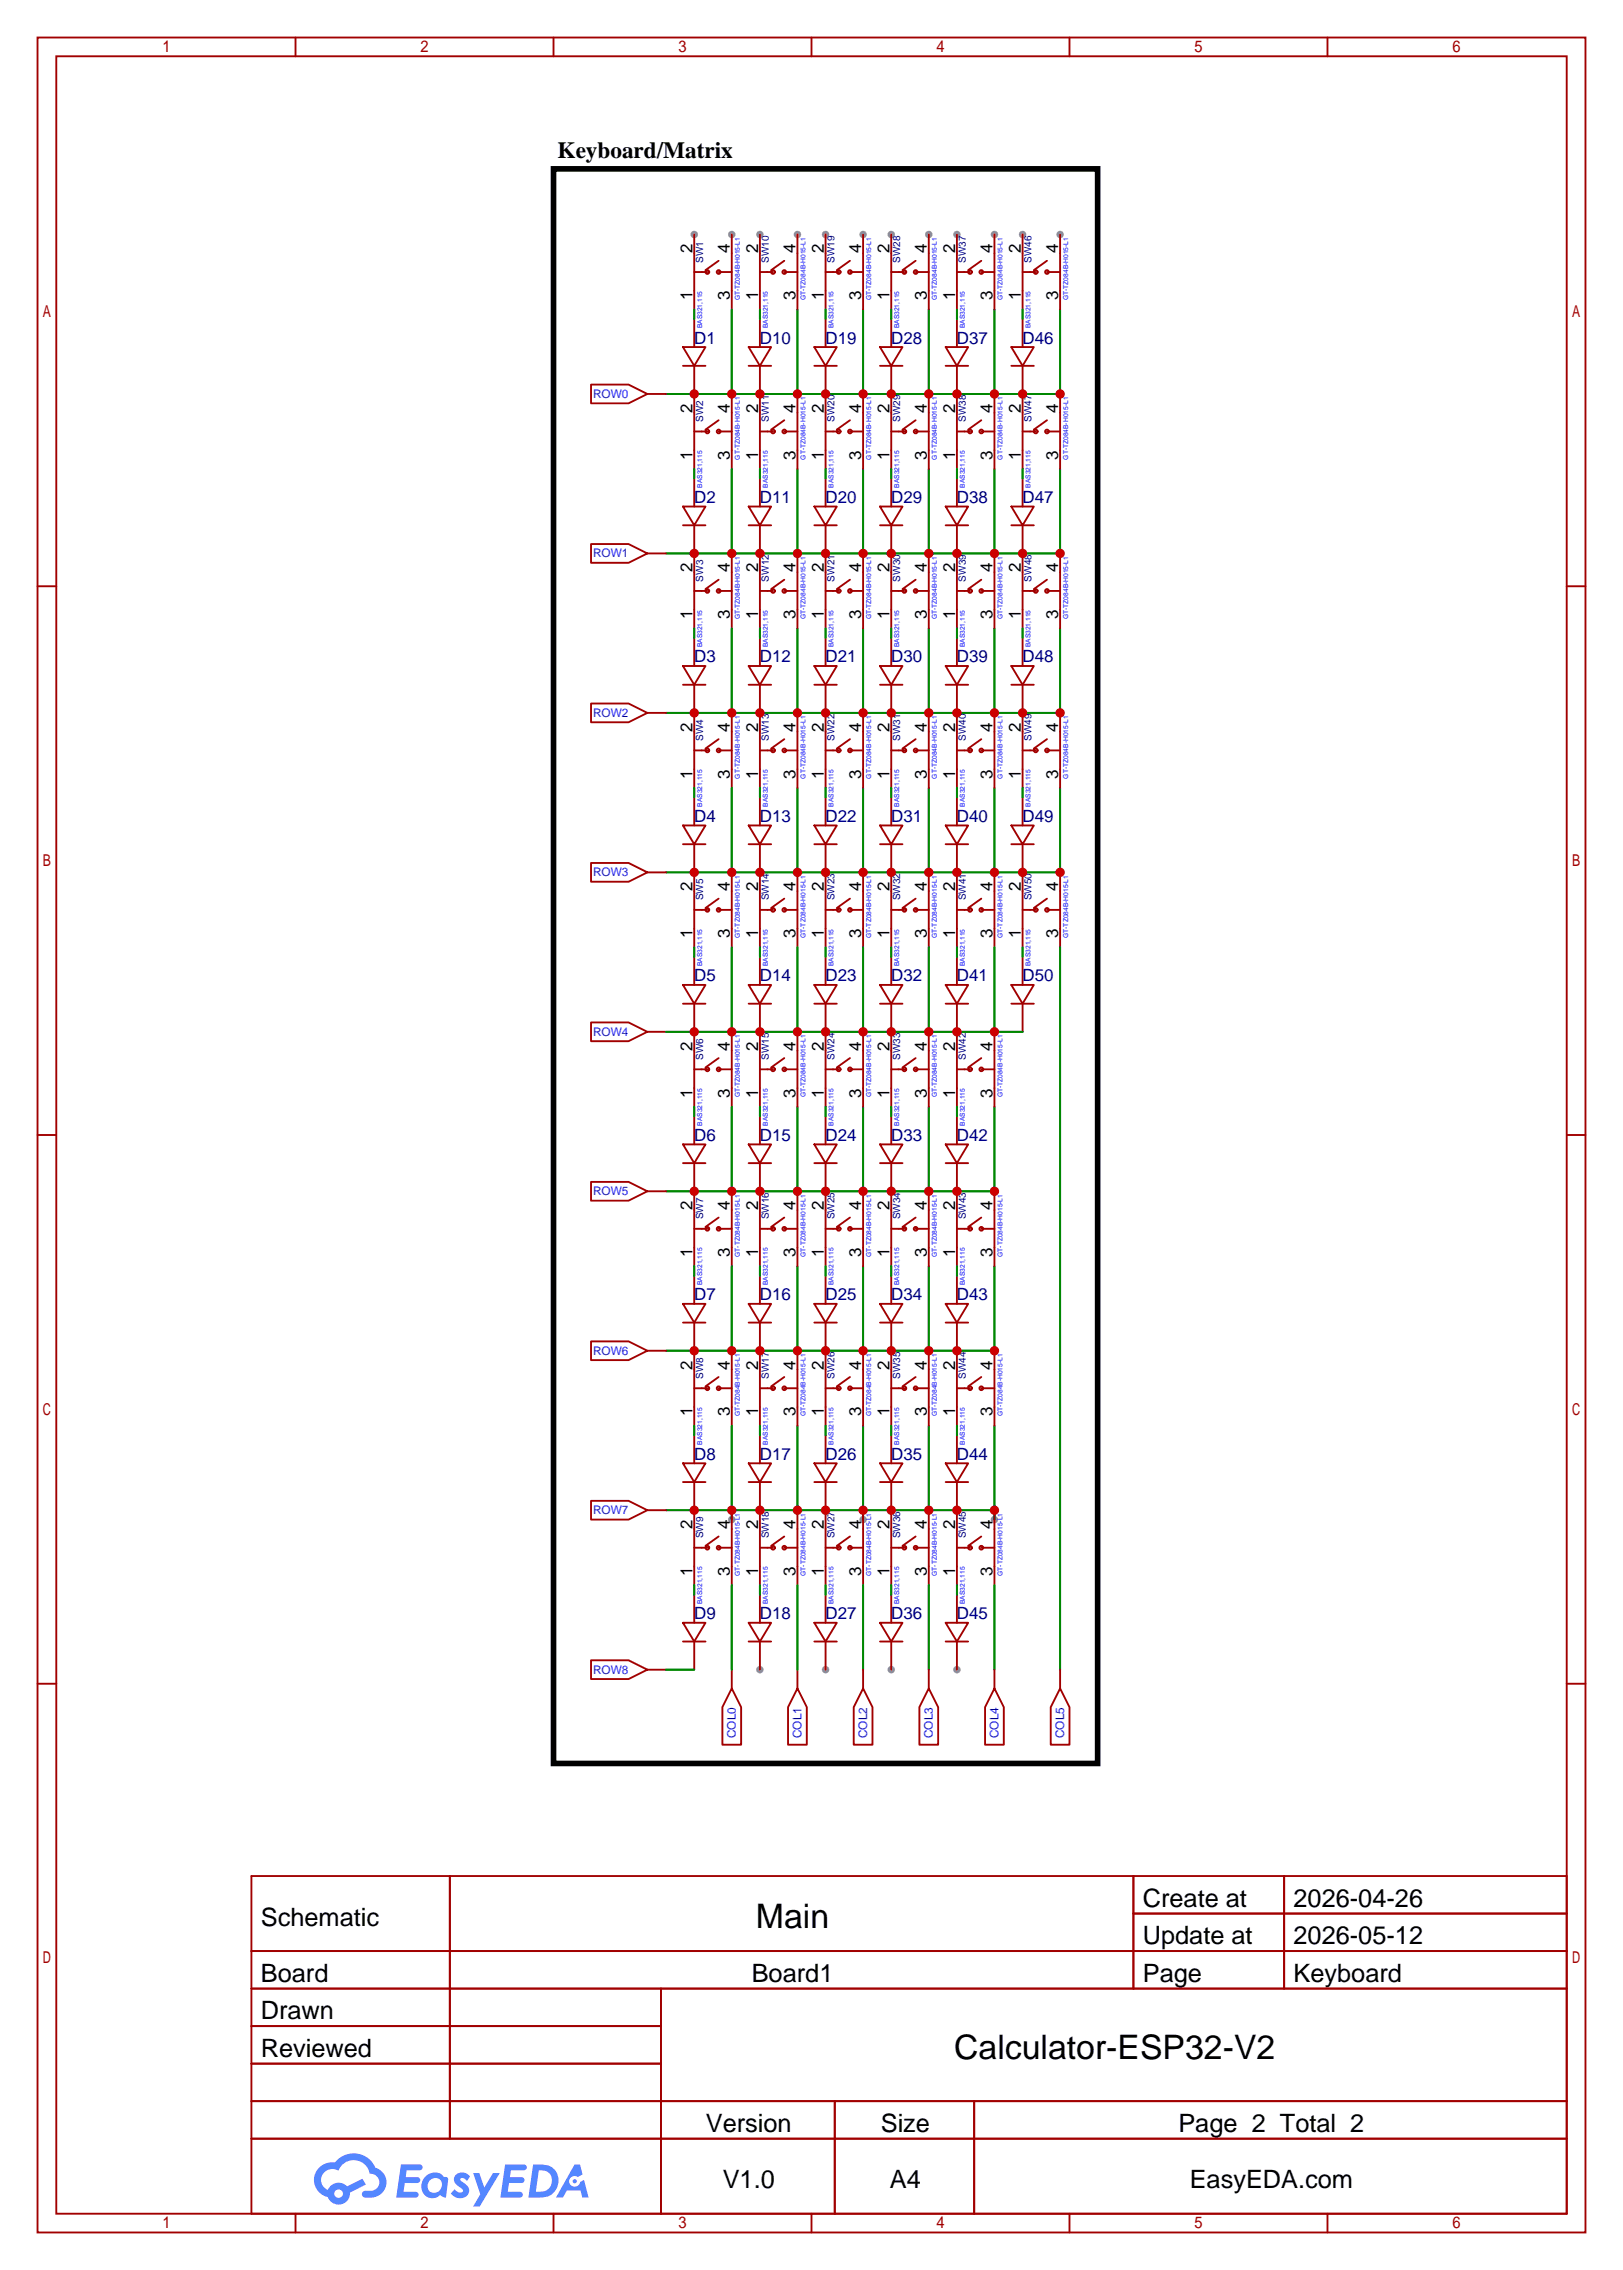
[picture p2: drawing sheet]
<svg xmlns="http://www.w3.org/2000/svg" width="220mm" height="307mm" viewBox="0 0 220 307" stroke-linecap="round" stroke-linejoin="round" font-family="sans-serif">
<defs><g id="words">
<g font-size="4.6">
<text x="102.3" y="261">Main</text>
<text x="129.2" y="278.8">Calculator-ESP32-V2</text>
</g>
<g font-size="3.4">
<text x="35.3" y="260.7">Schematic</text>
<text x="154.7" y="258.2">Create at</text>
<text x="154.7" y="263.2">Update at</text>
<text x="175.1" y="258.2">2026-04-26</text>
<text x="175.1" y="263.2">2026-05-12</text>
<text x="35.3" y="268.3">Board</text>
<text x="101.8" y="268.3">Board1</text>
<text x="154.7" y="268.3">Page</text>
<text x="175.1" y="268.3">Keyboard</text>
<text x="35.3" y="273.4">Drawn</text>
<text x="35.3" y="278.5">Reviewed</text>
<text x="95.5" y="288.6">Version</text>
<text x="119.2" y="288.6">Size</text>
<text x="159.5" y="288.6">Page 2 Total 2</text>
<text x="97.8" y="296.3">V1.0</text>
<text x="120.5" y="296.3">A4</text>
<text x="161.1" y="296.3">EasyEDA.com</text>
</g>
<text font-size="3.1" x="75.5" y="21.4">Keyboard/Matrix</text>
<g font-size="2.3">
<text x="93.7" y="34.3" transform="rotate(-90 93.7 34.3)">2</text>
<text x="98.8" y="34.3" transform="rotate(-90 98.8 34.3)">4</text>
<text x="102.6" y="34.3" transform="rotate(-90 102.6 34.3)">2</text>
<text x="107.7" y="34.3" transform="rotate(-90 107.7 34.3)">4</text>
<text x="111.5" y="34.3" transform="rotate(-90 111.5 34.3)">2</text>
<text x="116.6" y="34.3" transform="rotate(-90 116.6 34.3)">4</text>
<text x="120.4" y="34.3" transform="rotate(-90 120.4 34.3)">2</text>
<text x="125.5" y="34.3" transform="rotate(-90 125.5 34.3)">4</text>
<text x="129.3" y="34.3" transform="rotate(-90 129.3 34.3)">2</text>
<text x="134.4" y="34.3" transform="rotate(-90 134.4 34.3)">4</text>
<text x="138.2" y="34.3" transform="rotate(-90 138.2 34.3)">2</text>
<text x="143.3" y="34.3" transform="rotate(-90 143.3 34.3)">4</text>
<text x="93.7" y="40.6" transform="rotate(-90 93.7 40.6)">1</text>
<text x="98.8" y="40.6" transform="rotate(-90 98.8 40.6)">3</text>
<text x="102.6" y="40.6" transform="rotate(-90 102.6 40.6)">1</text>
<text x="107.7" y="40.6" transform="rotate(-90 107.7 40.6)">3</text>
<text x="111.5" y="40.6" transform="rotate(-90 111.5 40.6)">1</text>
<text x="116.6" y="40.6" transform="rotate(-90 116.6 40.6)">3</text>
<text x="120.4" y="40.6" transform="rotate(-90 120.4 40.6)">1</text>
<text x="125.5" y="40.6" transform="rotate(-90 125.5 40.6)">3</text>
<text x="129.3" y="40.6" transform="rotate(-90 129.3 40.6)">1</text>
<text x="134.4" y="40.6" transform="rotate(-90 134.4 40.6)">3</text>
<text x="138.2" y="40.6" transform="rotate(-90 138.2 40.6)">1</text>
<text x="143.3" y="40.6" transform="rotate(-90 143.3 40.6)">3</text>
<text x="93.7" y="55.9" transform="rotate(-90 93.7 55.9)">2</text>
<text x="98.8" y="55.9" transform="rotate(-90 98.8 55.9)">4</text>
<text x="102.6" y="55.9" transform="rotate(-90 102.6 55.9)">2</text>
<text x="107.7" y="55.9" transform="rotate(-90 107.7 55.9)">4</text>
<text x="111.5" y="55.9" transform="rotate(-90 111.5 55.9)">2</text>
<text x="116.6" y="55.9" transform="rotate(-90 116.6 55.9)">4</text>
<text x="120.4" y="55.9" transform="rotate(-90 120.4 55.9)">2</text>
<text x="125.5" y="55.9" transform="rotate(-90 125.5 55.9)">4</text>
<text x="129.3" y="55.9" transform="rotate(-90 129.3 55.9)">2</text>
<text x="134.4" y="55.9" transform="rotate(-90 134.4 55.9)">4</text>
<text x="138.2" y="55.9" transform="rotate(-90 138.2 55.9)">2</text>
<text x="143.3" y="55.9" transform="rotate(-90 143.3 55.9)">4</text>
<text x="93.7" y="62.2" transform="rotate(-90 93.7 62.2)">1</text>
<text x="98.8" y="62.2" transform="rotate(-90 98.8 62.2)">3</text>
<text x="102.6" y="62.2" transform="rotate(-90 102.6 62.2)">1</text>
<text x="107.7" y="62.2" transform="rotate(-90 107.7 62.2)">3</text>
<text x="111.5" y="62.2" transform="rotate(-90 111.5 62.2)">1</text>
<text x="116.6" y="62.2" transform="rotate(-90 116.6 62.2)">3</text>
<text x="120.4" y="62.2" transform="rotate(-90 120.4 62.2)">1</text>
<text x="125.5" y="62.2" transform="rotate(-90 125.5 62.2)">3</text>
<text x="129.3" y="62.2" transform="rotate(-90 129.3 62.2)">1</text>
<text x="134.4" y="62.2" transform="rotate(-90 134.4 62.2)">3</text>
<text x="138.2" y="62.2" transform="rotate(-90 138.2 62.2)">1</text>
<text x="143.3" y="62.2" transform="rotate(-90 143.3 62.2)">3</text>
<text x="93.7" y="77.5" transform="rotate(-90 93.7 77.5)">2</text>
<text x="98.8" y="77.5" transform="rotate(-90 98.8 77.5)">4</text>
<text x="102.6" y="77.5" transform="rotate(-90 102.6 77.5)">2</text>
<text x="107.7" y="77.5" transform="rotate(-90 107.7 77.5)">4</text>
<text x="111.5" y="77.5" transform="rotate(-90 111.5 77.5)">2</text>
<text x="116.6" y="77.5" transform="rotate(-90 116.6 77.5)">4</text>
<text x="120.4" y="77.5" transform="rotate(-90 120.4 77.5)">2</text>
<text x="125.5" y="77.5" transform="rotate(-90 125.5 77.5)">4</text>
<text x="129.3" y="77.5" transform="rotate(-90 129.3 77.5)">2</text>
<text x="134.4" y="77.5" transform="rotate(-90 134.4 77.5)">4</text>
<text x="138.2" y="77.5" transform="rotate(-90 138.2 77.5)">2</text>
<text x="143.3" y="77.5" transform="rotate(-90 143.3 77.5)">4</text>
<text x="93.7" y="83.8" transform="rotate(-90 93.7 83.8)">1</text>
<text x="98.8" y="83.8" transform="rotate(-90 98.8 83.8)">3</text>
<text x="102.6" y="83.8" transform="rotate(-90 102.6 83.8)">1</text>
<text x="107.7" y="83.8" transform="rotate(-90 107.7 83.8)">3</text>
<text x="111.5" y="83.8" transform="rotate(-90 111.5 83.8)">1</text>
<text x="116.6" y="83.8" transform="rotate(-90 116.6 83.8)">3</text>
<text x="120.4" y="83.8" transform="rotate(-90 120.4 83.8)">1</text>
<text x="125.5" y="83.8" transform="rotate(-90 125.5 83.8)">3</text>
<text x="129.3" y="83.8" transform="rotate(-90 129.3 83.8)">1</text>
<text x="134.4" y="83.8" transform="rotate(-90 134.4 83.8)">3</text>
<text x="138.2" y="83.8" transform="rotate(-90 138.2 83.8)">1</text>
<text x="143.3" y="83.8" transform="rotate(-90 143.3 83.8)">3</text>
<text x="93.7" y="99.1" transform="rotate(-90 93.7 99.1)">2</text>
<text x="98.8" y="99.1" transform="rotate(-90 98.8 99.1)">4</text>
<text x="102.6" y="99.1" transform="rotate(-90 102.6 99.1)">2</text>
<text x="107.7" y="99.1" transform="rotate(-90 107.7 99.1)">4</text>
<text x="111.5" y="99.1" transform="rotate(-90 111.5 99.1)">2</text>
<text x="116.6" y="99.1" transform="rotate(-90 116.6 99.1)">4</text>
<text x="120.4" y="99.1" transform="rotate(-90 120.4 99.1)">2</text>
<text x="125.5" y="99.1" transform="rotate(-90 125.5 99.1)">4</text>
<text x="129.3" y="99.1" transform="rotate(-90 129.3 99.1)">2</text>
<text x="134.4" y="99.1" transform="rotate(-90 134.4 99.1)">4</text>
<text x="138.2" y="99.1" transform="rotate(-90 138.2 99.1)">2</text>
<text x="143.3" y="99.1" transform="rotate(-90 143.3 99.1)">4</text>
<text x="93.7" y="105.4" transform="rotate(-90 93.7 105.4)">1</text>
<text x="98.8" y="105.4" transform="rotate(-90 98.8 105.4)">3</text>
<text x="102.6" y="105.4" transform="rotate(-90 102.6 105.4)">1</text>
<text x="107.7" y="105.4" transform="rotate(-90 107.7 105.4)">3</text>
<text x="111.5" y="105.4" transform="rotate(-90 111.5 105.4)">1</text>
<text x="116.6" y="105.4" transform="rotate(-90 116.6 105.4)">3</text>
<text x="120.4" y="105.4" transform="rotate(-90 120.4 105.4)">1</text>
<text x="125.5" y="105.4" transform="rotate(-90 125.5 105.4)">3</text>
<text x="129.3" y="105.4" transform="rotate(-90 129.3 105.4)">1</text>
<text x="134.4" y="105.4" transform="rotate(-90 134.4 105.4)">3</text>
<text x="138.2" y="105.4" transform="rotate(-90 138.2 105.4)">1</text>
<text x="143.3" y="105.4" transform="rotate(-90 143.3 105.4)">3</text>
<text x="93.7" y="120.7" transform="rotate(-90 93.7 120.7)">2</text>
<text x="98.8" y="120.7" transform="rotate(-90 98.8 120.7)">4</text>
<text x="102.6" y="120.7" transform="rotate(-90 102.6 120.7)">2</text>
<text x="107.7" y="120.7" transform="rotate(-90 107.7 120.7)">4</text>
<text x="111.5" y="120.7" transform="rotate(-90 111.5 120.7)">2</text>
<text x="116.6" y="120.7" transform="rotate(-90 116.6 120.7)">4</text>
<text x="120.4" y="120.7" transform="rotate(-90 120.4 120.7)">2</text>
<text x="125.5" y="120.7" transform="rotate(-90 125.5 120.7)">4</text>
<text x="129.3" y="120.7" transform="rotate(-90 129.3 120.7)">2</text>
<text x="134.4" y="120.7" transform="rotate(-90 134.4 120.7)">4</text>
<text x="138.2" y="120.7" transform="rotate(-90 138.2 120.7)">2</text>
<text x="143.3" y="120.7" transform="rotate(-90 143.3 120.7)">4</text>
<text x="93.7" y="127" transform="rotate(-90 93.7 127)">1</text>
<text x="98.8" y="127" transform="rotate(-90 98.8 127)">3</text>
<text x="102.6" y="127" transform="rotate(-90 102.6 127)">1</text>
<text x="107.7" y="127" transform="rotate(-90 107.7 127)">3</text>
<text x="111.5" y="127" transform="rotate(-90 111.5 127)">1</text>
<text x="116.6" y="127" transform="rotate(-90 116.6 127)">3</text>
<text x="120.4" y="127" transform="rotate(-90 120.4 127)">1</text>
<text x="125.5" y="127" transform="rotate(-90 125.5 127)">3</text>
<text x="129.3" y="127" transform="rotate(-90 129.3 127)">1</text>
<text x="134.4" y="127" transform="rotate(-90 134.4 127)">3</text>
<text x="138.2" y="127" transform="rotate(-90 138.2 127)">1</text>
<text x="143.3" y="127" transform="rotate(-90 143.3 127)">3</text>
<text x="93.7" y="142.2" transform="rotate(-90 93.7 142.2)">2</text>
<text x="98.8" y="142.2" transform="rotate(-90 98.8 142.2)">4</text>
<text x="102.6" y="142.2" transform="rotate(-90 102.6 142.2)">2</text>
<text x="107.7" y="142.2" transform="rotate(-90 107.7 142.2)">4</text>
<text x="111.5" y="142.2" transform="rotate(-90 111.5 142.2)">2</text>
<text x="116.6" y="142.2" transform="rotate(-90 116.6 142.2)">4</text>
<text x="120.4" y="142.2" transform="rotate(-90 120.4 142.2)">2</text>
<text x="125.5" y="142.2" transform="rotate(-90 125.5 142.2)">4</text>
<text x="129.3" y="142.2" transform="rotate(-90 129.3 142.2)">2</text>
<text x="134.4" y="142.2" transform="rotate(-90 134.4 142.2)">4</text>
<text x="93.7" y="148.6" transform="rotate(-90 93.7 148.6)">1</text>
<text x="98.8" y="148.6" transform="rotate(-90 98.8 148.6)">3</text>
<text x="102.6" y="148.6" transform="rotate(-90 102.6 148.6)">1</text>
<text x="107.7" y="148.6" transform="rotate(-90 107.7 148.6)">3</text>
<text x="111.5" y="148.6" transform="rotate(-90 111.5 148.6)">1</text>
<text x="116.6" y="148.6" transform="rotate(-90 116.6 148.6)">3</text>
<text x="120.4" y="148.6" transform="rotate(-90 120.4 148.6)">1</text>
<text x="125.5" y="148.6" transform="rotate(-90 125.5 148.6)">3</text>
<text x="129.3" y="148.6" transform="rotate(-90 129.3 148.6)">1</text>
<text x="134.4" y="148.6" transform="rotate(-90 134.4 148.6)">3</text>
<text x="93.7" y="163.8" transform="rotate(-90 93.7 163.8)">2</text>
<text x="98.8" y="163.8" transform="rotate(-90 98.8 163.8)">4</text>
<text x="102.6" y="163.8" transform="rotate(-90 102.6 163.8)">2</text>
<text x="107.7" y="163.8" transform="rotate(-90 107.7 163.8)">4</text>
<text x="111.5" y="163.8" transform="rotate(-90 111.5 163.8)">2</text>
<text x="116.6" y="163.8" transform="rotate(-90 116.6 163.8)">4</text>
<text x="120.4" y="163.8" transform="rotate(-90 120.4 163.8)">2</text>
<text x="125.5" y="163.8" transform="rotate(-90 125.5 163.8)">4</text>
<text x="129.3" y="163.8" transform="rotate(-90 129.3 163.8)">2</text>
<text x="134.4" y="163.8" transform="rotate(-90 134.4 163.8)">4</text>
<text x="93.7" y="170.2" transform="rotate(-90 93.7 170.2)">1</text>
<text x="98.8" y="170.2" transform="rotate(-90 98.8 170.2)">3</text>
<text x="102.6" y="170.2" transform="rotate(-90 102.6 170.2)">1</text>
<text x="107.7" y="170.2" transform="rotate(-90 107.7 170.2)">3</text>
<text x="111.5" y="170.2" transform="rotate(-90 111.5 170.2)">1</text>
<text x="116.6" y="170.2" transform="rotate(-90 116.6 170.2)">3</text>
<text x="120.4" y="170.2" transform="rotate(-90 120.4 170.2)">1</text>
<text x="125.5" y="170.2" transform="rotate(-90 125.5 170.2)">3</text>
<text x="129.3" y="170.2" transform="rotate(-90 129.3 170.2)">1</text>
<text x="134.4" y="170.2" transform="rotate(-90 134.4 170.2)">3</text>
<text x="93.7" y="185.4" transform="rotate(-90 93.7 185.4)">2</text>
<text x="98.8" y="185.4" transform="rotate(-90 98.8 185.4)">4</text>
<text x="102.6" y="185.4" transform="rotate(-90 102.6 185.4)">2</text>
<text x="107.7" y="185.4" transform="rotate(-90 107.7 185.4)">4</text>
<text x="111.5" y="185.4" transform="rotate(-90 111.5 185.4)">2</text>
<text x="116.6" y="185.4" transform="rotate(-90 116.6 185.4)">4</text>
<text x="120.4" y="185.4" transform="rotate(-90 120.4 185.4)">2</text>
<text x="125.5" y="185.4" transform="rotate(-90 125.5 185.4)">4</text>
<text x="129.3" y="185.4" transform="rotate(-90 129.3 185.4)">2</text>
<text x="134.4" y="185.4" transform="rotate(-90 134.4 185.4)">4</text>
<text x="93.7" y="191.8" transform="rotate(-90 93.7 191.8)">1</text>
<text x="98.8" y="191.8" transform="rotate(-90 98.8 191.8)">3</text>
<text x="102.6" y="191.8" transform="rotate(-90 102.6 191.8)">1</text>
<text x="107.7" y="191.8" transform="rotate(-90 107.7 191.8)">3</text>
<text x="111.5" y="191.8" transform="rotate(-90 111.5 191.8)">1</text>
<text x="116.6" y="191.8" transform="rotate(-90 116.6 191.8)">3</text>
<text x="120.4" y="191.8" transform="rotate(-90 120.4 191.8)">1</text>
<text x="125.5" y="191.8" transform="rotate(-90 125.5 191.8)">3</text>
<text x="129.3" y="191.8" transform="rotate(-90 129.3 191.8)">1</text>
<text x="134.4" y="191.8" transform="rotate(-90 134.4 191.8)">3</text>
<text x="93.7" y="207" transform="rotate(-90 93.7 207)">2</text>
<text x="98.8" y="207" transform="rotate(-90 98.8 207)">4</text>
<text x="102.6" y="207" transform="rotate(-90 102.6 207)">2</text>
<text x="107.7" y="207" transform="rotate(-90 107.7 207)">4</text>
<text x="111.5" y="207" transform="rotate(-90 111.5 207)">2</text>
<text x="116.6" y="207" transform="rotate(-90 116.6 207)">4</text>
<text x="120.4" y="207" transform="rotate(-90 120.4 207)">2</text>
<text x="125.5" y="207" transform="rotate(-90 125.5 207)">4</text>
<text x="129.3" y="207" transform="rotate(-90 129.3 207)">2</text>
<text x="134.4" y="207" transform="rotate(-90 134.4 207)">4</text>
<text x="93.7" y="213.4" transform="rotate(-90 93.7 213.4)">1</text>
<text x="98.8" y="213.4" transform="rotate(-90 98.8 213.4)">3</text>
<text x="102.6" y="213.4" transform="rotate(-90 102.6 213.4)">1</text>
<text x="107.7" y="213.4" transform="rotate(-90 107.7 213.4)">3</text>
<text x="111.5" y="213.4" transform="rotate(-90 111.5 213.4)">1</text>
<text x="116.6" y="213.4" transform="rotate(-90 116.6 213.4)">3</text>
<text x="120.4" y="213.4" transform="rotate(-90 120.4 213.4)">1</text>
<text x="125.5" y="213.4" transform="rotate(-90 125.5 213.4)">3</text>
<text x="129.3" y="213.4" transform="rotate(-90 129.3 213.4)">1</text>
<text x="134.4" y="213.4" transform="rotate(-90 134.4 213.4)">3</text>
</g>
<g font-size="2.3" fill="#000080">
<text x="94" y="46.5">D1</text>
<text x="102.9" y="46.5">D10</text>
<text x="111.8" y="46.5">D19</text>
<text x="120.6" y="46.5">D28</text>
<text x="129.5" y="46.5">D37</text>
<text x="138.4" y="46.5">D46</text>
<text x="94" y="68.1">D2</text>
<text x="102.9" y="68.1">D11</text>
<text x="111.8" y="68.1">D20</text>
<text x="120.6" y="68.1">D29</text>
<text x="129.5" y="68.1">D38</text>
<text x="138.4" y="68.1">D47</text>
<text x="94" y="89.7">D3</text>
<text x="102.9" y="89.7">D12</text>
<text x="111.8" y="89.7">D21</text>
<text x="120.6" y="89.7">D30</text>
<text x="129.5" y="89.7">D39</text>
<text x="138.4" y="89.7">D48</text>
<text x="94" y="111.3">D4</text>
<text x="102.9" y="111.3">D13</text>
<text x="111.8" y="111.3">D22</text>
<text x="120.6" y="111.3">D31</text>
<text x="129.5" y="111.3">D40</text>
<text x="138.4" y="111.3">D49</text>
<text x="94" y="132.9">D5</text>
<text x="102.9" y="132.9">D14</text>
<text x="111.8" y="132.9">D23</text>
<text x="120.6" y="132.9">D32</text>
<text x="129.5" y="132.9">D41</text>
<text x="138.4" y="132.9">D50</text>
<text x="94" y="154.5">D6</text>
<text x="102.9" y="154.5">D15</text>
<text x="111.8" y="154.5">D24</text>
<text x="120.6" y="154.5">D33</text>
<text x="129.5" y="154.5">D42</text>
<text x="94" y="176.1">D7</text>
<text x="102.9" y="176.1">D16</text>
<text x="111.8" y="176.1">D25</text>
<text x="120.6" y="176.1">D34</text>
<text x="129.5" y="176.1">D43</text>
<text x="94" y="197.6">D8</text>
<text x="102.9" y="197.6">D17</text>
<text x="111.8" y="197.6">D26</text>
<text x="120.6" y="197.6">D35</text>
<text x="129.5" y="197.6">D44</text>
<text x="94" y="219.2">D9</text>
<text x="102.9" y="219.2">D18</text>
<text x="111.8" y="219.2">D27</text>
<text x="120.6" y="219.2">D36</text>
<text x="129.5" y="219.2">D45</text>
</g>
<g font-size="1.6" fill="#00f">
<text x="80.3" y="53.9">ROW0</text>
<text x="80.3" y="75.5">ROW1</text>
<text x="80.3" y="97.1">ROW2</text>
<text x="80.3" y="118.7">ROW3</text>
<text x="80.3" y="140.3">ROW4</text>
<text x="80.3" y="161.8">ROW5</text>
<text x="80.3" y="183.4">ROW6</text>
<text x="80.3" y="205">ROW7</text>
<text x="80.3" y="226.6">ROW8</text>
<text x="99.6" y="235.3" transform="rotate(-90 99.6 235.3)">COL0</text>
<text x="108.5" y="235.3" transform="rotate(-90 108.5 235.3)">COL1</text>
<text x="117.4" y="235.3" transform="rotate(-90 117.4 235.3)">COL2</text>
<text x="126.3" y="235.3" transform="rotate(-90 126.3 235.3)">COL3</text>
<text x="135.2" y="235.3" transform="rotate(-90 135.2 235.3)">COL4</text>
<text x="144.1" y="235.3" transform="rotate(-90 144.1 235.3)">COL5</text>
</g>
<g font-size="1.4" fill="#000080">
<text x="95.2" y="35.6" transform="rotate(-90 95.2 35.6)">SW1</text>
<text x="104.1" y="35.6" transform="rotate(-90 104.1 35.6)">SW10</text>
<text x="113" y="35.6" transform="rotate(-90 113 35.6)">SW19</text>
<text x="121.9" y="35.6" transform="rotate(-90 121.9 35.6)">SW28</text>
<text x="130.8" y="35.6" transform="rotate(-90 130.8 35.6)">SW37</text>
<text x="139.6" y="35.6" transform="rotate(-90 139.6 35.6)">SW46</text>
<text x="95.2" y="57.2" transform="rotate(-90 95.2 57.2)">SW2</text>
<text x="104.1" y="57.2" transform="rotate(-90 104.1 57.2)">SW11</text>
<text x="113" y="57.2" transform="rotate(-90 113 57.2)">SW20</text>
<text x="121.9" y="57.2" transform="rotate(-90 121.9 57.2)">SW29</text>
<text x="130.8" y="57.2" transform="rotate(-90 130.8 57.2)">SW38</text>
<text x="139.6" y="57.2" transform="rotate(-90 139.6 57.2)">SW47</text>
<text x="95.2" y="78.7" transform="rotate(-90 95.2 78.7)">SW3</text>
<text x="104.1" y="78.7" transform="rotate(-90 104.1 78.7)">SW12</text>
<text x="113" y="78.7" transform="rotate(-90 113 78.7)">SW21</text>
<text x="121.9" y="78.7" transform="rotate(-90 121.9 78.7)">SW30</text>
<text x="130.8" y="78.7" transform="rotate(-90 130.8 78.7)">SW39</text>
<text x="139.6" y="78.7" transform="rotate(-90 139.6 78.7)">SW48</text>
<text x="95.2" y="100.3" transform="rotate(-90 95.2 100.3)">SW4</text>
<text x="104.1" y="100.3" transform="rotate(-90 104.1 100.3)">SW13</text>
<text x="113" y="100.3" transform="rotate(-90 113 100.3)">SW22</text>
<text x="121.9" y="100.3" transform="rotate(-90 121.9 100.3)">SW31</text>
<text x="130.8" y="100.3" transform="rotate(-90 130.8 100.3)">SW40</text>
<text x="139.6" y="100.3" transform="rotate(-90 139.6 100.3)">SW49</text>
<text x="95.2" y="121.9" transform="rotate(-90 95.2 121.9)">SW5</text>
<text x="104.1" y="121.9" transform="rotate(-90 104.1 121.9)">SW14</text>
<text x="113" y="121.9" transform="rotate(-90 113 121.9)">SW23</text>
<text x="121.9" y="121.9" transform="rotate(-90 121.9 121.9)">SW32</text>
<text x="130.8" y="121.9" transform="rotate(-90 130.8 121.9)">SW41</text>
<text x="139.6" y="121.9" transform="rotate(-90 139.6 121.9)">SW50</text>
<text x="95.2" y="143.5" transform="rotate(-90 95.2 143.5)">SW6</text>
<text x="104.1" y="143.5" transform="rotate(-90 104.1 143.5)">SW15</text>
<text x="113" y="143.5" transform="rotate(-90 113 143.5)">SW24</text>
<text x="121.9" y="143.5" transform="rotate(-90 121.9 143.5)">SW33</text>
<text x="130.8" y="143.5" transform="rotate(-90 130.8 143.5)">SW42</text>
<text x="95.2" y="165.1" transform="rotate(-90 95.2 165.1)">SW7</text>
<text x="104.1" y="165.1" transform="rotate(-90 104.1 165.1)">SW16</text>
<text x="113" y="165.1" transform="rotate(-90 113 165.1)">SW25</text>
<text x="121.9" y="165.1" transform="rotate(-90 121.9 165.1)">SW34</text>
<text x="130.8" y="165.1" transform="rotate(-90 130.8 165.1)">SW43</text>
<text x="95.2" y="186.7" transform="rotate(-90 95.2 186.7)">SW8</text>
<text x="104.1" y="186.7" transform="rotate(-90 104.1 186.7)">SW17</text>
<text x="113" y="186.7" transform="rotate(-90 113 186.7)">SW26</text>
<text x="121.9" y="186.7" transform="rotate(-90 121.9 186.7)">SW35</text>
<text x="130.8" y="186.7" transform="rotate(-90 130.8 186.7)">SW44</text>
<text x="95.2" y="208.3" transform="rotate(-90 95.2 208.3)">SW9</text>
<text x="104.1" y="208.3" transform="rotate(-90 104.1 208.3)">SW18</text>
<text x="113" y="208.3" transform="rotate(-90 113 208.3)">SW27</text>
<text x="121.9" y="208.3" transform="rotate(-90 121.9 208.3)">SW36</text>
<text x="130.8" y="208.3" transform="rotate(-90 130.8 208.3)">SW45</text>
</g>
<g font-size=".9" fill="#00f">
<text x="100.1" y="40.6" transform="rotate(-90 100.1 40.6)">GT-TZ084B-H015-L1</text>
<text x="109" y="40.6" transform="rotate(-90 109 40.6)">GT-TZ084B-H015-L1</text>
<text x="117.9" y="40.6" transform="rotate(-90 117.9 40.6)">GT-TZ084B-H015-L1</text>
<text x="126.8" y="40.6" transform="rotate(-90 126.8 40.6)">GT-TZ084B-H015-L1</text>
<text x="135.7" y="40.6" transform="rotate(-90 135.7 40.6)">GT-TZ084B-H015-L1</text>
<text x="144.6" y="40.6" transform="rotate(-90 144.6 40.6)">GT-TZ084B-H015-L1</text>
<text x="95.1" y="44.4" transform="rotate(-90 95.1 44.4)">BAS321,115</text>
<text x="103.9" y="44.4" transform="rotate(-90 103.9 44.4)">BAS321,115</text>
<text x="112.8" y="44.4" transform="rotate(-90 112.8 44.4)">BAS321,115</text>
<text x="121.7" y="44.4" transform="rotate(-90 121.7 44.4)">BAS321,115</text>
<text x="130.6" y="44.4" transform="rotate(-90 130.6 44.4)">BAS321,115</text>
<text x="139.5" y="44.4" transform="rotate(-90 139.5 44.4)">BAS321,115</text>
<text x="100.1" y="62.2" transform="rotate(-90 100.1 62.2)">GT-TZ084B-H015-L1</text>
<text x="109" y="62.2" transform="rotate(-90 109 62.2)">GT-TZ084B-H015-L1</text>
<text x="117.9" y="62.2" transform="rotate(-90 117.9 62.2)">GT-TZ084B-H015-L1</text>
<text x="126.8" y="62.2" transform="rotate(-90 126.8 62.2)">GT-TZ084B-H015-L1</text>
<text x="135.7" y="62.2" transform="rotate(-90 135.7 62.2)">GT-TZ084B-H015-L1</text>
<text x="144.6" y="62.2" transform="rotate(-90 144.6 62.2)">GT-TZ084B-H015-L1</text>
<text x="95.1" y="66" transform="rotate(-90 95.1 66)">BAS321,115</text>
<text x="103.9" y="66" transform="rotate(-90 103.9 66)">BAS321,115</text>
<text x="112.8" y="66" transform="rotate(-90 112.8 66)">BAS321,115</text>
<text x="121.7" y="66" transform="rotate(-90 121.7 66)">BAS321,115</text>
<text x="130.6" y="66" transform="rotate(-90 130.6 66)">BAS321,115</text>
<text x="139.5" y="66" transform="rotate(-90 139.5 66)">BAS321,115</text>
<text x="100.1" y="83.8" transform="rotate(-90 100.1 83.8)">GT-TZ084B-H015-L1</text>
<text x="109" y="83.8" transform="rotate(-90 109 83.8)">GT-TZ084B-H015-L1</text>
<text x="117.9" y="83.8" transform="rotate(-90 117.9 83.8)">GT-TZ084B-H015-L1</text>
<text x="126.8" y="83.8" transform="rotate(-90 126.8 83.8)">GT-TZ084B-H015-L1</text>
<text x="135.7" y="83.8" transform="rotate(-90 135.7 83.8)">GT-TZ084B-H015-L1</text>
<text x="144.6" y="83.8" transform="rotate(-90 144.6 83.8)">GT-TZ084B-H015-L1</text>
<text x="95.1" y="87.6" transform="rotate(-90 95.1 87.6)">BAS321,115</text>
<text x="103.9" y="87.6" transform="rotate(-90 103.9 87.6)">BAS321,115</text>
<text x="112.8" y="87.6" transform="rotate(-90 112.8 87.6)">BAS321,115</text>
<text x="121.7" y="87.6" transform="rotate(-90 121.7 87.6)">BAS321,115</text>
<text x="130.6" y="87.6" transform="rotate(-90 130.6 87.6)">BAS321,115</text>
<text x="139.5" y="87.6" transform="rotate(-90 139.5 87.6)">BAS321,115</text>
<text x="100.1" y="105.4" transform="rotate(-90 100.1 105.4)">GT-TZ084B-H015-L1</text>
<text x="109" y="105.4" transform="rotate(-90 109 105.4)">GT-TZ084B-H015-L1</text>
<text x="117.9" y="105.4" transform="rotate(-90 117.9 105.4)">GT-TZ084B-H015-L1</text>
<text x="126.8" y="105.4" transform="rotate(-90 126.8 105.4)">GT-TZ084B-H015-L1</text>
<text x="135.7" y="105.4" transform="rotate(-90 135.7 105.4)">GT-TZ084B-H015-L1</text>
<text x="144.6" y="105.4" transform="rotate(-90 144.6 105.4)">GT-TZ084B-H015-L1</text>
<text x="95.1" y="109.2" transform="rotate(-90 95.1 109.2)">BAS321,115</text>
<text x="103.9" y="109.2" transform="rotate(-90 103.9 109.2)">BAS321,115</text>
<text x="112.8" y="109.2" transform="rotate(-90 112.8 109.2)">BAS321,115</text>
<text x="121.7" y="109.2" transform="rotate(-90 121.7 109.2)">BAS321,115</text>
<text x="130.6" y="109.2" transform="rotate(-90 130.6 109.2)">BAS321,115</text>
<text x="139.5" y="109.2" transform="rotate(-90 139.5 109.2)">BAS321,115</text>
<text x="95.1" y="130.8" transform="rotate(-90 95.1 130.8)">BAS321,115</text>
<text x="100.1" y="127" transform="rotate(-90 100.1 127)">GT-TZ084B-H015-L1</text>
<text x="103.9" y="130.8" transform="rotate(-90 103.9 130.8)">BAS321,115</text>
<text x="109" y="127" transform="rotate(-90 109 127)">GT-TZ084B-H015-L1</text>
<text x="112.8" y="130.8" transform="rotate(-90 112.8 130.8)">BAS321,115</text>
<text x="117.9" y="127" transform="rotate(-90 117.9 127)">GT-TZ084B-H015-L1</text>
<text x="121.7" y="130.8" transform="rotate(-90 121.7 130.8)">BAS321,115</text>
<text x="126.8" y="127" transform="rotate(-90 126.8 127)">GT-TZ084B-H015-L1</text>
<text x="130.6" y="130.8" transform="rotate(-90 130.6 130.8)">BAS321,115</text>
<text x="135.7" y="127" transform="rotate(-90 135.7 127)">GT-TZ084B-H015-L1</text>
<text x="139.5" y="130.8" transform="rotate(-90 139.5 130.8)">BAS321,115</text>
<text x="144.6" y="127" transform="rotate(-90 144.6 127)">GT-TZ084B-H015-L1</text>
<text x="100.1" y="148.6" transform="rotate(-90 100.1 148.6)">GT-TZ084B-H015-L1</text>
<text x="109" y="148.6" transform="rotate(-90 109 148.6)">GT-TZ084B-H015-L1</text>
<text x="117.9" y="148.6" transform="rotate(-90 117.9 148.6)">GT-TZ084B-H015-L1</text>
<text x="126.8" y="148.6" transform="rotate(-90 126.8 148.6)">GT-TZ084B-H015-L1</text>
<text x="135.7" y="148.6" transform="rotate(-90 135.7 148.6)">GT-TZ084B-H015-L1</text>
<text x="95.1" y="152.4" transform="rotate(-90 95.1 152.4)">BAS321,115</text>
<text x="103.9" y="152.4" transform="rotate(-90 103.9 152.4)">BAS321,115</text>
<text x="112.8" y="152.4" transform="rotate(-90 112.8 152.4)">BAS321,115</text>
<text x="121.7" y="152.4" transform="rotate(-90 121.7 152.4)">BAS321,115</text>
<text x="130.6" y="152.4" transform="rotate(-90 130.6 152.4)">BAS321,115</text>
<text x="95.1" y="174" transform="rotate(-90 95.1 174)">BAS321,115</text>
<text x="100.1" y="170.2" transform="rotate(-90 100.1 170.2)">GT-TZ084B-H015-L1</text>
<text x="103.9" y="174" transform="rotate(-90 103.9 174)">BAS321,115</text>
<text x="109" y="170.2" transform="rotate(-90 109 170.2)">GT-TZ084B-H015-L1</text>
<text x="112.8" y="174" transform="rotate(-90 112.8 174)">BAS321,115</text>
<text x="117.9" y="170.2" transform="rotate(-90 117.9 170.2)">GT-TZ084B-H015-L1</text>
<text x="121.7" y="174" transform="rotate(-90 121.7 174)">BAS321,115</text>
<text x="126.8" y="170.2" transform="rotate(-90 126.8 170.2)">GT-TZ084B-H015-L1</text>
<text x="130.6" y="174" transform="rotate(-90 130.6 174)">BAS321,115</text>
<text x="135.7" y="170.2" transform="rotate(-90 135.7 170.2)">GT-TZ084B-H015-L1</text>
<text x="100.1" y="191.8" transform="rotate(-90 100.1 191.8)">GT-TZ084B-H015-L1</text>
<text x="109" y="191.8" transform="rotate(-90 109 191.8)">GT-TZ084B-H015-L1</text>
<text x="117.9" y="191.8" transform="rotate(-90 117.9 191.8)">GT-TZ084B-H015-L1</text>
<text x="126.8" y="191.8" transform="rotate(-90 126.8 191.8)">GT-TZ084B-H015-L1</text>
<text x="135.7" y="191.8" transform="rotate(-90 135.7 191.8)">GT-TZ084B-H015-L1</text>
<text x="95.1" y="195.6" transform="rotate(-90 95.1 195.6)">BAS321,115</text>
<text x="103.9" y="195.6" transform="rotate(-90 103.9 195.6)">BAS321,115</text>
<text x="112.8" y="195.6" transform="rotate(-90 112.8 195.6)">BAS321,115</text>
<text x="121.7" y="195.6" transform="rotate(-90 121.7 195.6)">BAS321,115</text>
<text x="130.6" y="195.6" transform="rotate(-90 130.6 195.6)">BAS321,115</text>
<text x="100.1" y="213.4" transform="rotate(-90 100.1 213.4)">GT-TZ084B-H015-L1</text>
<text x="109" y="213.4" transform="rotate(-90 109 213.4)">GT-TZ084B-H015-L1</text>
<text x="117.9" y="213.4" transform="rotate(-90 117.9 213.4)">GT-TZ084B-H015-L1</text>
<text x="126.8" y="213.4" transform="rotate(-90 126.8 213.4)">GT-TZ084B-H015-L1</text>
<text x="135.7" y="213.4" transform="rotate(-90 135.7 213.4)">GT-TZ084B-H015-L1</text>
<text x="95.1" y="217.2" transform="rotate(-90 95.1 217.2)">BAS321,115</text>
<text x="103.9" y="217.2" transform="rotate(-90 103.9 217.2)">BAS321,115</text>
<text x="112.8" y="217.2" transform="rotate(-90 112.8 217.2)">BAS321,115</text>
<text x="121.7" y="217.2" transform="rotate(-90 121.7 217.2)">BAS321,115</text>
<text x="130.6" y="217.2" transform="rotate(-90 130.6 217.2)">BAS321,115</text>
</g>
</g></defs>
<g fill="#999">
<circle cx="99.1" cy="31.8" r=".51"/>
<circle cx="94" cy="31.7" r=".51"/>
<circle cx="107.9" cy="31.7" r=".51"/>
<circle cx="102.9" cy="31.8" r=".51"/>
<circle cx="102.9" cy="226.1" r=".51"/>
<circle cx="116.8" cy="31.7" r=".51"/>
<circle cx="111.8" cy="31.8" r=".51"/>
<circle cx="111.8" cy="226.1" r=".51"/>
<circle cx="125.7" cy="31.7" r=".51"/>
<circle cx="120.6" cy="31.7" r=".51"/>
<circle cx="120.6" cy="226.1" r=".51"/>
<circle cx="134.6" cy="31.8" r=".51"/>
<circle cx="129.5" cy="31.8" r=".51"/>
<circle cx="129.5" cy="226.1" r=".51"/>
<circle cx="143.5" cy="31.8" r=".51"/>
<circle cx="138.4" cy="31.8" r=".51"/>
<circle cx="134.6" cy="205.7" r=".51"/>
<circle cx="116.8" cy="205.7" r=".51"/>
<circle cx="99.1" cy="205.7" r=".51"/>
</g>
<g fill="none" stroke="#a10000" stroke-width=".25">
<path d="M5.1 5.1h209.5v297.2h-209.5zM7.6 7.6h204.5v292.1h-204.5zM40 5.1v2.5M74.9 5.1v2.5M109.9 5.1v2.5M144.8 5.1v2.5M179.7 5.1v2.5M5.1 79.4h2.5M212.1 79.4h2.5M5.1 153.7h2.5M212.1 153.7h2.5M5.1 228h2.5"/>
<path d="M212.1 228h2.5M34 254h178.1v45.7h-178.1zM60.9 254v35.6M153.4 254v15.2M153.4 259.1h58.7M173.8 254v15.2M34 264.2h178.1M34 269.2h178.1M34 274.3h55.5M34 279.4h55.5M89.5 269.2v30.5M34 284.5h178.1"/>
<path d="M34 289.6h178.1M40 299.7v2.6M74.9 299.7v2.6M109.9 299.7v2.6M113 284.5v15.2M131.9 284.5v15.2M144.8 299.7v2.6M179.7 299.7v2.6"/>
</g>
<g fill="#5487ff">
<path d="M61.8 294.4a1.3 1.3 0 0 1 1.8 .3l-.4 .6a.54 .54 0 0 0-.9-.2l.1 .1a2.71 2.71 0 0 1 1.1 1.2 1.27 1.27 0 0 1-.8 1.2 1.27 1.27 0 0 1-1.5-.4l-.2-.2 .5-.6a.7 .7 0 0 0 1.2 .3l-.1-.3a2.92 2.92 0 0 1-1.1-1.1 .84 .84 0 0 1 .3-.9z"/>
<path d="M64.1 294.2h.8l.7 2 1.1-2h1l-2.8 4.5h-.9l1-1.6z"/>
<path d="M54.3 293h1.6a1.31 1.31 0 0 1 1.3 .2 .4 .4 0 0 1-.4 .6h-1.7l-.2 1h1.7a.4 .4 0 0 1 .3 .4 .4 .4 0 0 1-.4 .4h-1.7l-.2 1.2h.8a1.23 1.23 0 0 1 1.2 .1 .39 .39 0 0 1-.3 .6h-2.7z"/>
<path d="M68.4 293.1h1.6a1.32 1.32 0 0 1 1.3 .1 .39 .39 0 0 1-.4 .6h-1.7l-.2 1h1.7a.4 .4 0 0 1 .3 .4 .4 .4 0 0 1-.4 .4h-1.7l-.2 1.2h.8a1.23 1.23 0 0 1 1.2 .1 .39 .39 0 0 1-.3 .6h-2.7z"/>
<path d="M77.8 293.1h.7l.4 1.3-.7 .3a.75 .75 0 0 0-1.1 .3 .75 .75 0 0 0 .5 1.1 .75 .75 0 0 0 .9-.7l.6-.3 .6 2.4h-.9l-.2-.9h-1.9l-.5 .9h-.9z"/>
<path d="M72.2 293.1l-.7 4.4a6.3 6.3 0 0 0 2.9-.2 2.26 2.26 0 0 0 1.1-2.8 2.26 2.26 0 0 0-2.6-1.4zM72.9 293.8a1.47 1.47 0 0 1 1.8 1.3 1.47 1.47 0 0 1-1.5 1.6l-.7 .1z"/>
<path d="M57.6 294.7a1.63 1.63 0 0 0-.4 2 1.63 1.63 0 0 0 1.9 .8l.5-.3 .3 .2 .5 .1 .3-2.4-.2-.3-.1-.1a.57 .57 0 0 1-.6-.3 1.73 1.73 0 0 0-2.2 .3zM58.2 295.2a.95 .95 0 0 1 1.4-.1 .95 .95 0 0 1 0 1.4 .96 .96 0 0 1-1.5 .2 .96 .96 0 0 1 .1-1.5z"/>
<path d="M43.2 293.5a2.37 2.37 0 0 0 1.2 4 1.54 1.54 0 0 0 1.7 1 1.54 1.54 0 0 0 1.3-1.6l2.1-1.1-.4-.8-2.1 1a1.57 1.57 0 0 0-2.6 .5 1.5 1.5 0 0 1-.7-2.1 1.5 1.5 0 0 1 2.1-.5 2.23 2.23 0 0 1 2.3-1.4 2.23 2.23 0 0 1 2 1.8 1.16 1.16 0 0 1 1.3 1.1 1.16 1.16 0 0 1-1.1 1.2h-.7a.47 .47 0 0 0-.6 .4 .47 .47 0 0 0 .4 .5 2.33 2.33 0 0 0 2.9-2 2.1 2.1 0 0 0-1.5-2 3.2 3.2 0 0 0-5.4-.7h-.4a2.55 2.55 0 0 0-1.8 .7zM45.3 297a.58 .58 0 0 1 1.1 0 .58 .58 0 0 1-1.1 0z"/>
<circle cx="77.8" cy="295.3" r=".28"/>
</g>
<g fill="none" stroke="#a10000" stroke-width=".25">
<path d="M94 31.8v10.1M94 36.8h1.8M97.3 35.3l-1.8 1.3M97.3 36.8h1.8M99.1 31.8v10.1M102.9 36.8h1.7M102.9 31.8v10.1M106.2 36.8h1.7M106.2 35.3l-1.8 1.3M107.9 31.8v10.1M111.8 36.8h1.7M111.8 31.8v10.1"/>
<path d="M115.1 36.8h1.7M115.1 35.3l-1.8 1.3M116.8 31.8v10.1M120.6 36.8h1.8M120.6 31.8v10.1M124 36.8h1.7M124 35.3l-1.8 1.3M125.7 31.8v10.1M129.5 36.8h1.8M129.5 31.8v10.1M132.8 36.8h1.8M132.8 35.3l-1.7 1.3"/>
<path d="M134.6 31.8v10.1M138.4 36.8h1.8M138.4 31.8v10.1M141.7 36.8h1.8M141.7 35.3l-1.7 1.3M143.5 31.8v10.1M80 52.1h5.1l2.5 1.2-2.5 1.3h-5.1zM87.6 53.3h2.6M92.5 47h3l-1.5 2.5zM92.5 49.5h3M94 43.2v3.8M94 49.5v14"/>
<path d="M94 58.4h1.8M97.3 56.9l-1.8 1.3M97.3 58.4h1.8M99.1 53.3v10.2M101.3 47h3.1l-1.5 2.5zM101.3 49.5h3.1M102.9 58.4h1.7M102.9 43.2v3.8M102.9 49.5v14M106.2 58.4h1.7M106.2 56.9l-1.8 1.3M107.9 53.3v10.2"/>
<path d="M110.2 47h3.1l-1.5 2.5zM110.2 49.5h3.1M111.8 58.4h1.7M111.8 43.2v3.8M111.8 49.5v14M115.1 58.4h1.7M115.1 56.9l-1.8 1.3M116.8 53.3v10.2M119.1 47h3.1l-1.6 2.5zM119.1 49.5h3.1M120.6 58.4h1.8M120.6 43.2v3.8"/>
<path d="M120.6 49.5v14M124 58.4h1.7M124 56.9l-1.8 1.3M125.7 53.3v10.2M128 47h3.1l-1.6 2.5zM128 49.5h3.1M129.5 58.4h1.8M129.5 43.2v3.8M129.5 49.5v14M132.8 58.4h1.8M132.8 56.9l-1.7 1.3M134.6 53.3v10.2"/>
<path d="M136.9 47h3.1l-1.6 2.5zM136.9 49.5h3.1M138.4 58.4h1.8M138.4 43.2v3.8M138.4 49.5v14M141.7 58.4h1.8M141.7 56.9l-1.7 1.3M143.5 53.3v10.2M80 73.7h5.1l2.5 1.2-2.5 1.3h-5.1zM87.6 74.9h2.6M92.5 68.6h3l-1.5 2.5zM92.5 71.1h3"/>
<path d="M94 64.8v3.8M94 71.1v14M97.3 78.5l-1.8 1.3M99.1 74.9v10.2M101.3 68.6h3.1l-1.5 2.5zM101.3 71.1h3.1M102.9 64.8v3.8M102.9 71.1v14M106.2 78.5l-1.8 1.3M107.9 74.9v10.2M110.2 68.6h3.1l-1.5 2.5zM110.2 71.1h3.1"/>
<path d="M111.8 64.8v3.8M111.8 71.1v14M115.1 78.5l-1.8 1.3M116.8 74.9v10.2M119.1 68.6h3.1l-1.6 2.5zM119.1 71.1h3.1M120.6 64.8v3.8M120.6 71.1v14M124 78.5l-1.8 1.3M125.7 74.9v10.2M128 68.6h3.1l-1.6 2.5zM128 71.1h3.1"/>
<path d="M129.5 64.8v3.8M129.5 71.1v14M132.8 78.5l-1.7 1.3M134.6 74.9v10.2M136.9 68.6h3.1l-1.6 2.5zM136.9 71.1h3.1M138.4 64.8v3.8M138.4 71.1v14M141.7 78.5l-1.7 1.3M143.5 74.9v10.2M80 95.2h5.1l2.5 1.3-2.5 1.3h-5.1zM87.6 96.5h2.6"/>
<path d="M92.5 90.2h3l-1.5 2.5zM92.5 92.7h3M94 86.4v3.8M94 92.7v14M94 80h1.8M97.3 80h1.8M99.1 96.5v10.2M101.3 90.2h3.1l-1.5 2.5zM101.3 92.7h3.1M102.9 80h1.7M102.9 86.4v3.8M102.9 92.7v14"/>
<path d="M106.2 80h1.7M107.9 96.5v10.2M110.2 90.2h3.1l-1.5 2.5zM110.2 92.7h3.1M111.8 80h1.7M111.8 86.4v3.8M111.8 92.7v14M115.1 80h1.7M116.8 96.5v10.2M119.1 90.2h3.1l-1.6 2.5zM119.1 92.7h3.1M120.6 80h1.8"/>
<path d="M120.6 86.4v3.8M120.6 92.7v14M124 80h1.7M125.7 96.5v10.2M128 90.2h3.1l-1.6 2.5zM128 92.7h3.1M129.5 80h1.8M129.5 86.4v3.8M129.5 92.7v14M132.8 80h1.8M134.6 96.5v10.2M136.9 90.2h3.1l-1.6 2.5z"/>
<path d="M136.9 92.7h3.1M138.4 80h1.8M138.4 86.4v3.8M138.4 92.7v14M141.7 80h1.8M143.5 96.5v10.2M80 116.8h5.1l2.5 1.3-2.5 1.3h-5.1zM87.6 118.1h2.6M92.5 111.8h3l-1.5 2.5zM92.5 114.3h3M94 107.9v3.9M94 114.3v14"/>
<path d="M94 101.6h1.8M97.3 100.1l-1.8 1.2M97.3 101.6h1.8M99.1 118.1v10.2M101.3 111.8h3.1l-1.5 2.5zM101.3 114.3h3.1M102.9 101.6h1.7M102.9 107.9v3.9M102.9 114.3v14M106.2 101.6h1.7M106.2 100.1l-1.8 1.2M107.9 118.1v10.2"/>
<path d="M110.2 111.8h3.1l-1.5 2.5zM110.2 114.3h3.1M111.8 101.6h1.7M111.8 107.9v3.9M111.8 114.3v14M115.1 101.6h1.7M115.1 100.1l-1.8 1.2M116.8 118.1v10.2M119.1 111.8h3.1l-1.6 2.5zM119.1 114.3h3.1M120.6 101.6h1.8M120.6 107.9v3.9"/>
<path d="M120.6 114.3v14M124 101.6h1.7M124 100.1l-1.8 1.2M125.7 118.1v10.2M128 111.8h3.1l-1.6 2.5zM128 114.3h3.1M129.5 101.6h1.8M129.5 107.9v3.9M129.5 114.3v14M132.8 101.6h1.8M132.8 100.1l-1.7 1.2M134.6 118.1v10.2"/>
<path d="M136.9 111.8h3.1l-1.6 2.5zM136.9 114.3h3.1M138.4 101.6h1.8M138.4 107.9v3.9M138.4 114.3v14M141.7 101.6h1.8M141.7 100.1l-1.7 1.2M143.5 118.1v10.2M80 138.4h5.1l2.5 1.3-2.5 1.3h-5.1zM87.6 139.7h2.6M92.5 133.3h3l-1.5 2.6zM92.5 135.9h3"/>
<path d="M94 129.5v3.8M94 135.9v14M94 123.2h1.8M97.3 121.7l-1.8 1.2M97.3 123.2h1.8M99.1 139.7v10.2M101.3 133.3h3.1l-1.5 2.6zM101.3 135.9h3.1M102.9 123.2h1.7M102.9 129.5v3.8M102.9 135.9v14M106.2 123.2h1.7"/>
<path d="M106.2 121.7l-1.8 1.2M107.9 139.7v10.2M110.2 133.3h3.1l-1.5 2.6zM110.2 135.9h3.1M111.8 123.2h1.7M111.8 129.5v3.8M111.8 135.9v14M115.1 123.2h1.7M115.1 121.7l-1.8 1.2M116.8 139.7v10.2M119.1 133.3h3.1l-1.6 2.6zM119.1 135.9h3.1"/>
<path d="M120.6 123.2h1.8M120.6 129.5v3.8M120.6 135.9v14M124 123.2h1.7M124 121.7l-1.8 1.2M125.7 139.7v10.2M128 133.3h3.1l-1.6 2.6zM128 135.9h3.1M129.5 123.2h1.8M129.5 129.5v3.8M129.5 135.9v14M132.8 123.2h1.8"/>
<path d="M132.8 121.7l-1.7 1.2M134.6 139.7v10.2M136.9 133.3h3.1l-1.6 2.6zM136.9 135.9h3.1M138.4 123.2h1.8M138.4 129.5v3.8M138.4 135.9v3.8M141.7 123.2h1.8M141.7 121.7l-1.7 1.2M92.5 154.9h3l-1.5 2.6zM92.5 157.5h3M94 151.1v3.8"/>
<path d="M94 157.5v13.9M94 144.8h1.8M97.3 143.3l-1.8 1.2M97.3 144.8h1.8M101.3 154.9h3.1l-1.5 2.6zM101.3 157.5h3.1M102.9 144.8h1.7M102.9 151.1v3.8M102.9 157.5v13.9M106.2 144.8h1.7M106.2 143.3l-1.8 1.2M110.2 154.9h3.1l-1.5 2.6z"/>
<path d="M110.2 157.5h3.1M111.8 144.8h1.7M111.8 151.1v3.8M111.8 157.5v13.9M115.1 144.8h1.7M115.1 143.3l-1.8 1.2M119.1 154.9h3.1l-1.6 2.6zM119.1 157.5h3.1M120.6 144.8h1.8M120.6 151.1v3.8M120.6 157.5v13.9M124 144.8h1.7"/>
<path d="M124 143.3l-1.8 1.2M128 154.9h3.1l-1.6 2.6zM128 157.5h3.1M129.5 144.8h1.8M129.5 151.1v3.8M129.5 157.5v13.9M132.8 144.8h1.8M132.8 143.3l-1.7 1.2M80 160h5.1l2.5 1.3-2.5 1.3h-5.1zM87.6 161.3h2.6M92.5 176.5h3l-1.5 2.6zM92.5 179.1h3"/>
<path d="M94 172.7v3.8M94 179.1v13.9M94 166.4h1.8M97.3 164.8l-1.8 1.3M97.3 166.4h1.8M99.1 161.3v10.1M101.3 176.5h3.1l-1.5 2.6zM101.3 179.1h3.1M102.9 166.4h1.7M102.9 172.7v3.8M102.9 179.1v13.9M106.2 166.4h1.7"/>
<path d="M106.2 164.8l-1.8 1.3M107.9 161.3v10.1M110.2 176.5h3.1l-1.5 2.6zM110.2 179.1h3.1M111.8 166.4h1.7M111.8 172.7v3.8M111.8 179.1v13.9M115.1 166.4h1.7M115.1 164.8l-1.8 1.3M116.8 161.3v10.1M119.1 176.5h3.1l-1.6 2.6zM119.1 179.1h3.1"/>
<path d="M120.6 166.4h1.8M120.6 172.7v3.8M120.6 179.1v13.9M124 166.4h1.7M124 164.8l-1.8 1.3M125.7 161.3v10.1M128 176.5h3.1l-1.6 2.6zM128 179.1h3.1M129.5 166.4h1.8M129.5 172.7v3.8M129.5 179.1v13.9M132.8 166.4h1.8"/>
<path d="M132.8 164.8l-1.7 1.3M134.6 161.3v10.1M80 181.6h5.1l2.5 1.3-2.5 1.2h-5.1zM87.6 182.9h2.6M92.5 198.1h3l-1.5 2.6zM94 194.3v3.8M94 188h1.8M97.3 186.4l-1.8 1.3M97.3 188h1.8M99.1 182.9v10.1M101.3 198.1h3.1l-1.5 2.6zM102.9 188h1.7"/>
<path d="M102.9 194.3v3.8M106.2 188h1.7M106.2 186.4l-1.8 1.3M107.9 182.9v10.1M110.2 198.1h3.1l-1.5 2.6zM111.8 188h1.7M111.8 194.3v3.8M115.1 188h1.7M115.1 186.4l-1.8 1.3M116.8 182.9v10.1M119.1 198.1h3.1l-1.6 2.6zM120.6 188h1.8"/>
<path d="M120.6 194.3v3.8M124 188h1.7M124 186.4l-1.8 1.3M125.7 182.9v10.1M128 198.1h3.1l-1.6 2.6zM129.5 188h1.8M129.5 194.3v3.8M132.8 188h1.8M132.8 186.4l-1.7 1.3M134.6 182.9v10.1M80 203.2h5.1l2.5 1.3-2.5 1.2h-5.1zM87.6 204.5h2.6"/>
<path d="M92.5 219.7h3l-1.5 2.6zM92.5 200.7h3M94 200.7v13.9M94 215.9v3.8M94 209.5h1.8M97.3 208l-1.8 1.3M97.3 209.5h1.8M99.1 204.5v10.1M101.3 219.7h3.1l-1.5 2.6zM101.3 200.7h3.1M102.9 209.5h1.7M102.9 200.7v13.9"/>
<path d="M102.9 215.9v3.8M106.2 209.5h1.7M106.2 208l-1.8 1.3M107.9 204.5v10.1M110.2 219.7h3.1l-1.5 2.6zM110.2 200.7h3.1M111.8 209.5h1.7M111.8 200.7v13.9M111.8 215.9v3.8M115.1 209.5h1.7M115.1 208l-1.8 1.3M116.8 204.5v10.1"/>
<path d="M119.1 219.7h3.1l-1.6 2.6zM119.1 200.7h3.1M120.6 209.5h1.8M120.6 200.7v13.9M120.6 215.9v3.8M124 209.5h1.7M124 208l-1.8 1.3M125.7 204.5v10.1M128 219.7h3.1l-1.6 2.6zM128 200.7h3.1M129.5 209.5h1.8M129.5 200.7v13.9"/>
<path d="M129.5 215.9v3.8M132.8 209.5h1.8M132.8 208l-1.7 1.3M134.6 204.5v10.1M80 224.8h5.1l2.5 1.3-2.5 1.2h-5.1zM87.6 226.1h2.6M92.5 222.3h3M94 222.3v3.8M99.1 228.6l1.2 2.5v5.1h-2.5v-5.1zM99.1 226.1v2.5M101.3 222.3h3.1M102.9 222.3v3.8"/>
<path d="M107.9 228.6l1.3 2.5v5.1h-2.5v-5.1zM107.9 226.1v2.5M110.2 222.3h3.1M111.8 222.3v3.8M116.8 228.6l1.3 2.5v5.1h-2.5v-5.1zM116.8 226.1v2.5M119.1 222.3h3.1M120.6 222.3v3.8M125.7 228.6l1.3 2.5v5.1h-2.5v-5.1zM125.7 226.1v2.5M128 222.3h3.1M129.5 222.3v3.8"/>
<path d="M134.6 228.6l1.3 2.5v5.1h-2.6v-5.1zM134.6 226.1v2.5M143.5 228.6l1.3 2.5v5.1h-2.6v-5.1zM143.5 226.1v2.5"/>
<circle cx="95.8" cy="36.8" r=".25"/>
<circle cx="97.3" cy="36.8" r=".25"/>
<circle cx="104.6" cy="36.8" r=".25"/>
<circle cx="106.2" cy="36.8" r=".25"/>
<circle cx="113.5" cy="36.8" r=".25"/>
<circle cx="115.1" cy="36.8" r=".25"/>
<circle cx="122.4" cy="36.8" r=".25"/>
<circle cx="124" cy="36.8" r=".25"/>
<circle cx="131.3" cy="36.8" r=".25"/>
<circle cx="132.8" cy="36.8" r=".25"/>
<circle cx="140.2" cy="36.8" r=".25"/>
<circle cx="141.7" cy="36.8" r=".25"/>
<circle cx="95.8" cy="58.4" r=".25"/>
<circle cx="97.3" cy="58.4" r=".25"/>
<circle cx="104.6" cy="58.4" r=".25"/>
<circle cx="106.2" cy="58.4" r=".25"/>
<circle cx="113.5" cy="58.4" r=".25"/>
<circle cx="115.1" cy="58.4" r=".25"/>
<circle cx="122.4" cy="58.4" r=".25"/>
<circle cx="124" cy="58.4" r=".25"/>
<circle cx="131.3" cy="58.4" r=".25"/>
<circle cx="132.8" cy="58.4" r=".25"/>
<circle cx="140.2" cy="58.4" r=".25"/>
<circle cx="141.7" cy="58.4" r=".25"/>
<circle cx="95.8" cy="80" r=".25"/>
<circle cx="97.3" cy="80" r=".25"/>
<circle cx="104.6" cy="80" r=".25"/>
<circle cx="106.2" cy="80" r=".25"/>
<circle cx="113.5" cy="80" r=".25"/>
<circle cx="115.1" cy="80" r=".25"/>
<circle cx="122.4" cy="80" r=".25"/>
<circle cx="124" cy="80" r=".25"/>
<circle cx="131.3" cy="80" r=".25"/>
<circle cx="132.8" cy="80" r=".25"/>
<circle cx="140.2" cy="80" r=".25"/>
<circle cx="141.7" cy="80" r=".25"/>
<circle cx="95.8" cy="101.6" r=".25"/>
<circle cx="97.3" cy="101.6" r=".25"/>
<circle cx="104.6" cy="101.6" r=".25"/>
<circle cx="106.2" cy="101.6" r=".25"/>
<circle cx="113.5" cy="101.6" r=".25"/>
<circle cx="115.1" cy="101.6" r=".25"/>
<circle cx="122.4" cy="101.6" r=".25"/>
<circle cx="124" cy="101.6" r=".25"/>
<circle cx="131.3" cy="101.6" r=".25"/>
<circle cx="132.8" cy="101.6" r=".25"/>
<circle cx="140.2" cy="101.6" r=".25"/>
<circle cx="141.7" cy="101.6" r=".25"/>
<circle cx="95.8" cy="123.2" r=".25"/>
<circle cx="97.3" cy="123.2" r=".25"/>
<circle cx="104.6" cy="123.2" r=".25"/>
<circle cx="106.2" cy="123.2" r=".25"/>
<circle cx="113.5" cy="123.2" r=".25"/>
<circle cx="115.1" cy="123.2" r=".25"/>
<circle cx="122.4" cy="123.2" r=".25"/>
<circle cx="124" cy="123.2" r=".25"/>
<circle cx="131.3" cy="123.2" r=".25"/>
<circle cx="132.8" cy="123.2" r=".25"/>
<circle cx="140.2" cy="123.2" r=".25"/>
<circle cx="141.7" cy="123.2" r=".25"/>
<circle cx="95.8" cy="144.8" r=".25"/>
<circle cx="97.3" cy="144.8" r=".25"/>
<circle cx="104.6" cy="144.8" r=".25"/>
<circle cx="106.2" cy="144.8" r=".25"/>
<circle cx="113.5" cy="144.8" r=".25"/>
<circle cx="115.1" cy="144.8" r=".25"/>
<circle cx="122.4" cy="144.8" r=".25"/>
<circle cx="124" cy="144.8" r=".25"/>
<circle cx="131.3" cy="144.8" r=".25"/>
<circle cx="132.8" cy="144.8" r=".25"/>
<circle cx="95.8" cy="166.4" r=".25"/>
<circle cx="97.3" cy="166.4" r=".25"/>
<circle cx="104.6" cy="166.4" r=".25"/>
<circle cx="106.2" cy="166.4" r=".25"/>
<circle cx="113.5" cy="166.4" r=".25"/>
<circle cx="115.1" cy="166.4" r=".25"/>
<circle cx="122.4" cy="166.4" r=".25"/>
<circle cx="124" cy="166.4" r=".25"/>
<circle cx="131.3" cy="166.4" r=".25"/>
<circle cx="132.8" cy="166.4" r=".25"/>
<circle cx="95.8" cy="188" r=".25"/>
<circle cx="97.3" cy="188" r=".25"/>
<circle cx="104.6" cy="188" r=".25"/>
<circle cx="106.2" cy="188" r=".25"/>
<circle cx="113.5" cy="188" r=".25"/>
<circle cx="115.1" cy="188" r=".25"/>
<circle cx="122.4" cy="188" r=".25"/>
<circle cx="124" cy="188" r=".25"/>
<circle cx="131.3" cy="188" r=".25"/>
<circle cx="132.8" cy="188" r=".25"/>
<circle cx="95.8" cy="209.6" r=".25"/>
<circle cx="97.3" cy="209.6" r=".25"/>
<circle cx="104.6" cy="209.6" r=".25"/>
<circle cx="106.2" cy="209.6" r=".25"/>
<circle cx="113.5" cy="209.6" r=".25"/>
<circle cx="115.1" cy="209.6" r=".25"/>
<circle cx="122.4" cy="209.6" r=".25"/>
<circle cx="124" cy="209.6" r=".25"/>
<circle cx="131.3" cy="209.6" r=".25"/>
<circle cx="132.8" cy="209.6" r=".25"/>
</g>
<g fill="none" stroke="#008700" stroke-width=".25">
<path d="M94 41.9v1.3M99.1 41.9v11.4M102.9 41.9v1.3M107.9 41.9v11.4M111.8 41.9v1.3M116.8 41.9v11.4M120.6 41.9v1.3M125.7 41.9v11.4M129.5 41.9v1.3M134.6 41.9v11.4M138.4 41.9v1.3M143.5 41.9v11.4h-53.3"/>
<path d="M94 63.5v1.3M99.1 63.5v11.4M102.9 63.5v1.3M107.9 63.5v11.4M111.8 63.5v1.3M116.8 63.5v11.4M120.6 63.5v1.3M125.7 63.5v11.4M129.5 63.5v1.3M134.6 63.5v11.4M138.4 63.5v1.3M143.5 63.5v11.4h-53.3"/>
<path d="M94 85.1v1.3M99.1 85.1v11.4M102.9 85.1v1.3M107.9 85.1v11.4M111.8 85.1v1.3M116.8 85.1v11.4M120.6 85.1v1.3M125.7 85.1v11.4M129.5 85.1v1.3M134.6 85.1v11.4M138.4 85.1v1.3M143.5 85.1v11.4h-53.3"/>
<path d="M94 106.7v1.2M99.1 106.7v11.4M102.9 106.7v1.2M107.9 106.7v11.4M111.8 106.7v1.2M116.8 106.7v11.4M120.6 106.7v1.2M125.7 106.7v11.4M129.5 106.7v1.2M134.6 106.7v11.4M138.4 106.7v1.2M143.5 106.7v11.4h-53.3"/>
<path d="M90.2 139.7h48.2M94 128.3v1.2M99.1 128.3v11.4M102.9 128.3v1.2M107.9 128.3v11.4M111.8 128.3v1.2M116.8 128.3v11.4M120.6 128.3v1.2M125.7 128.3v11.4M129.5 128.3v1.2M134.6 128.3v11.4M138.4 128.3v1.2"/>
<path d="M143.5 128.3v97.8M94 149.9v1.2M99.1 149.9v11.4M102.9 149.9v1.2M107.9 149.9v11.4M111.8 149.9v1.2M116.8 149.9v11.4M120.6 149.9v1.2M125.7 149.9v11.4M129.5 149.9v1.2M134.6 149.9v11.4h-44.4M94 171.4v1.3"/>
<path d="M99.1 171.4v11.5M102.9 171.4v1.3M107.9 171.4v11.5M111.8 171.4v1.3M116.8 171.4v11.5M120.6 171.4v1.3M125.7 171.4v11.5M129.5 171.4v1.3M134.6 171.4v11.5h-44.4M94 193v1.3M99.1 193v12.7M102.9 193v1.3"/>
<path d="M107.9 193v11.5M111.8 193v1.3M116.8 193v12.7M120.6 193v1.3M125.7 193v11.5M129.5 193v1.3M134.6 193v12.7M90.2 204.5h44.4M94 214.6v1.3M99.1 214.6v11.5M102.9 214.6v1.3M107.9 214.6v11.5"/>
<path d="M111.8 214.6v1.3M116.8 214.6v11.5M120.6 214.6v1.3M125.7 214.6v11.5M129.5 214.6v1.3M134.6 214.6v11.5M90.2 226.1h3.8"/>
</g>
<path d="M74.9 22.9h73.7v215.9h-73.7z" fill="none" stroke="#000" stroke-width=".76"/>
<g fill="#c00">
<circle cx="99.1" cy="53.3" r=".63"/>
<circle cx="102.9" cy="53.3" r=".63"/>
<circle cx="108" cy="53.3" r=".63"/>
<circle cx="111.8" cy="53.3" r=".63"/>
<circle cx="116.8" cy="53.3" r=".63"/>
<circle cx="120.7" cy="53.3" r=".63"/>
<circle cx="125.7" cy="53.3" r=".63"/>
<circle cx="129.5" cy="53.3" r=".63"/>
<circle cx="134.6" cy="53.3" r=".63"/>
<circle cx="138.4" cy="53.3" r=".63"/>
<circle cx="143.5" cy="53.3" r=".63"/>
<circle cx="94" cy="53.3" r=".63"/>
<circle cx="99.1" cy="74.9" r=".63"/>
<circle cx="102.9" cy="74.9" r=".63"/>
<circle cx="108" cy="74.9" r=".63"/>
<circle cx="111.8" cy="74.9" r=".63"/>
<circle cx="116.8" cy="74.9" r=".63"/>
<circle cx="120.7" cy="74.9" r=".63"/>
<circle cx="125.7" cy="74.9" r=".63"/>
<circle cx="129.5" cy="74.9" r=".63"/>
<circle cx="134.6" cy="74.9" r=".63"/>
<circle cx="138.4" cy="74.9" r=".63"/>
<circle cx="143.5" cy="74.9" r=".63"/>
<circle cx="94" cy="74.9" r=".63"/>
<circle cx="99.1" cy="96.5" r=".63"/>
<circle cx="102.9" cy="96.5" r=".63"/>
<circle cx="108" cy="96.5" r=".63"/>
<circle cx="111.8" cy="96.5" r=".63"/>
<circle cx="116.8" cy="96.5" r=".63"/>
<circle cx="120.7" cy="96.5" r=".63"/>
<circle cx="125.7" cy="96.5" r=".63"/>
<circle cx="129.5" cy="96.5" r=".63"/>
<circle cx="134.6" cy="96.5" r=".63"/>
<circle cx="138.4" cy="96.5" r=".63"/>
<circle cx="143.5" cy="96.5" r=".63"/>
<circle cx="94" cy="96.5" r=".63"/>
<circle cx="99.1" cy="118.1" r=".63"/>
<circle cx="102.9" cy="118.1" r=".63"/>
<circle cx="108" cy="118.1" r=".63"/>
<circle cx="111.8" cy="118.1" r=".63"/>
<circle cx="116.8" cy="118.1" r=".63"/>
<circle cx="120.7" cy="118.1" r=".63"/>
<circle cx="125.7" cy="118.1" r=".63"/>
<circle cx="129.5" cy="118.1" r=".63"/>
<circle cx="134.6" cy="118.1" r=".63"/>
<circle cx="138.4" cy="118.1" r=".63"/>
<circle cx="143.5" cy="118.1" r=".63"/>
<circle cx="94" cy="118.1" r=".63"/>
<circle cx="99.1" cy="161.3" r=".63"/>
<circle cx="102.9" cy="161.3" r=".63"/>
<circle cx="108" cy="161.3" r=".63"/>
<circle cx="111.8" cy="161.3" r=".63"/>
<circle cx="116.8" cy="161.3" r=".63"/>
<circle cx="120.7" cy="161.3" r=".63"/>
<circle cx="125.7" cy="161.3" r=".63"/>
<circle cx="129.5" cy="161.3" r=".63"/>
<circle cx="134.6" cy="161.3" r=".63"/>
<circle cx="94" cy="161.3" r=".63"/>
<circle cx="99.1" cy="182.9" r=".63"/>
<circle cx="102.9" cy="182.9" r=".63"/>
<circle cx="108" cy="182.9" r=".63"/>
<circle cx="111.8" cy="182.9" r=".63"/>
<circle cx="116.8" cy="182.9" r=".63"/>
<circle cx="120.7" cy="182.9" r=".63"/>
<circle cx="125.7" cy="182.9" r=".63"/>
<circle cx="129.5" cy="182.9" r=".63"/>
<circle cx="134.6" cy="182.9" r=".63"/>
<circle cx="94" cy="182.9" r=".63"/>
<circle cx="99.1" cy="204.5" r=".63"/>
<circle cx="102.9" cy="204.5" r=".63"/>
<circle cx="108" cy="204.5" r=".63"/>
<circle cx="111.8" cy="204.5" r=".63"/>
<circle cx="116.8" cy="204.5" r=".63"/>
<circle cx="120.7" cy="204.5" r=".63"/>
<circle cx="125.7" cy="204.5" r=".63"/>
<circle cx="129.5" cy="204.5" r=".63"/>
<circle cx="134.6" cy="204.5" r=".63"/>
<circle cx="94" cy="204.5" r=".63"/>
<circle cx="134.6" cy="139.7" r=".63"/>
<circle cx="129.5" cy="139.7" r=".63"/>
<circle cx="125.7" cy="139.7" r=".63"/>
<circle cx="120.7" cy="139.7" r=".63"/>
<circle cx="116.8" cy="139.7" r=".63"/>
<circle cx="111.8" cy="139.7" r=".63"/>
<circle cx="108" cy="139.7" r=".63"/>
<circle cx="102.9" cy="139.7" r=".63"/>
<circle cx="99.1" cy="139.7" r=".63"/>
<circle cx="94" cy="139.7" r=".63"/>
</g>
<use href="#words"/>
</svg>
